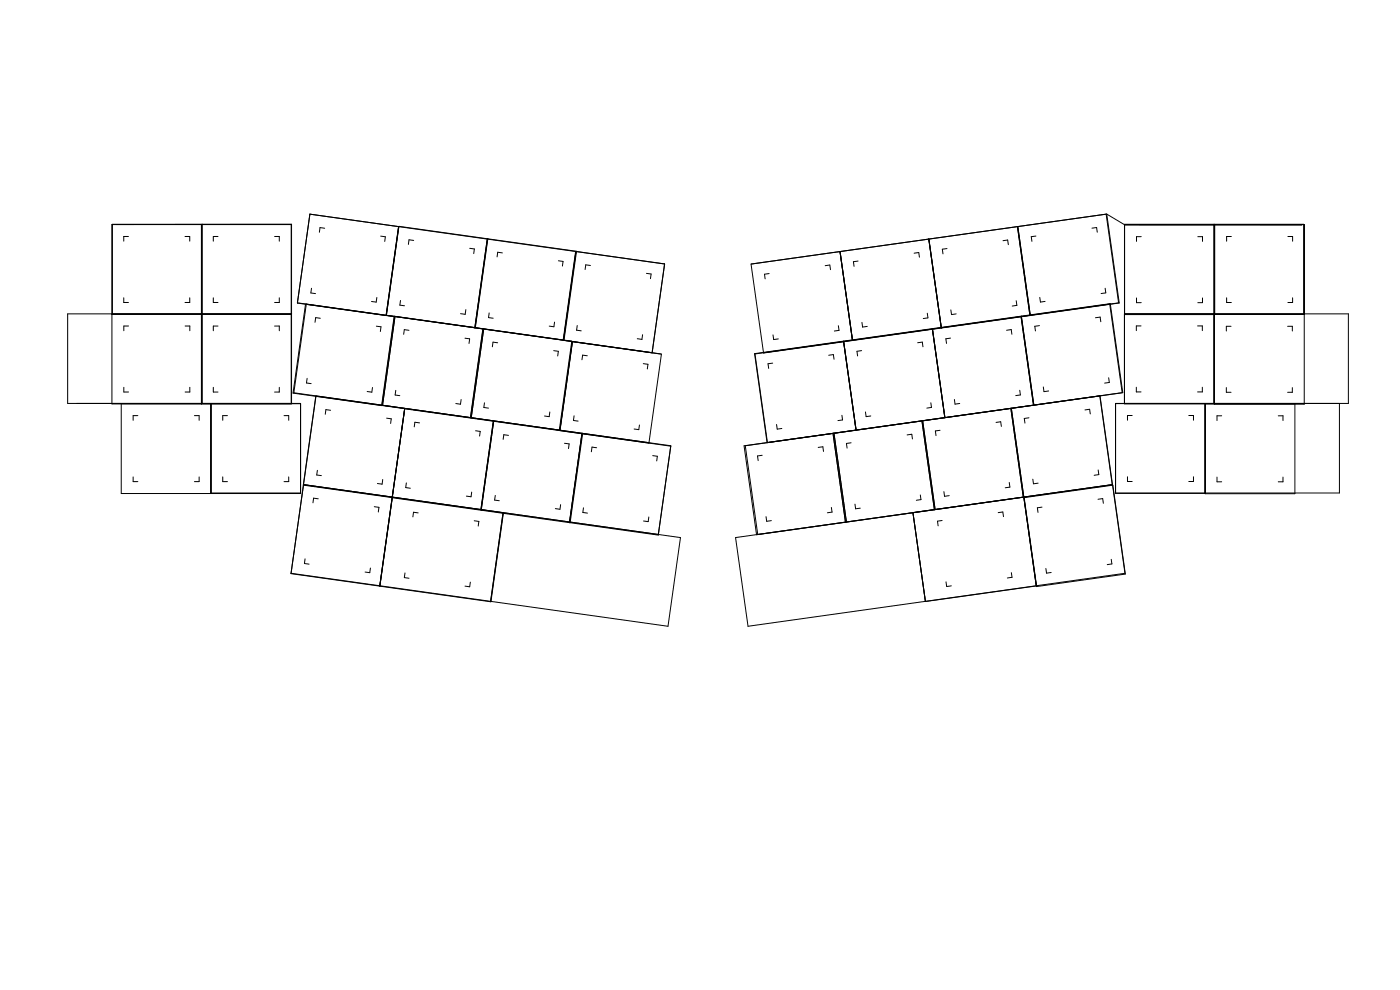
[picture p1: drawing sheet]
<svg xmlns="http://www.w3.org/2000/svg" width="297mm" height="210mm" viewBox="0 0 297 210" stroke-linecap="round" stroke-linejoin="round" font-family="sans-serif">
<g fill="none" stroke="#000" stroke-width=".21">
<path d="M27.3 50.2h-1v1M39.3 50.2h1v1M42.7 47.6v38.1M42.8 47.6v38.1M42.9 47.6v38M46.3 50.2h-1v1M58.3 50.2h1v1M61.8 47.6v38.1h-38.1v-19.1h19.1M61.8 47.6h-38.1v19.1l38.1-.1M61.9 47.6h-38v19M61.9 47.6v38M68.9 48.4l-1-.1-.1 1"/>
<path d="M80.8 50.1l1 .1-.2 1M84.6 48.1l-2.7 18.8M87.8 51l-1-.1-.2 1M99.6 52.7l1 .1-.1 1M103.4 50.7l-2.7 18.8M103.4 50.7l-2.6 18.8M103.5 50.7l-2.7 18.8M106.6 53.6l-1-.1-.2 1M118.5 55.3l1 .2-.2 .9M122.1 53.3l-2.6 18.9M122.2 53.4l-2.7 18.8M122.3 53.3l-2.6 18.9"/>
<path d="M125.3 56.3l-1-.1-.2 1M137.1 58l1 .1-.1 1M141 56l-75.3-10.6-2.6 18.9 20.6 2.9-2.7 18.8M163.2 58l-1 .2 .1 1M175.1 56.4l.9-.2 .2 1M178.2 53.4l37.7-5.3 2.7 18.8M178.2 53.4l-18.9 2.6 2.7 18.9 54.6-7.7 2.7 18.8M178.2 53.4l2.7 18.8-20.7 2.9 2.6 18.8M182 55.4l-1 .1 .2 1M193.9 53.7l1-.1 .1 1M197 50.7l2.7 18.8M200.9 52.7l-1 .2 .1 1"/>
<path d="M212.8 51.1l1-.2 .1 1M219.8 50.1l-1 .1 .1 1M231.6 48.4l1-.1 .2 1M234.7 45.4l2.6 18.8-56.5 8-2.6-18.8M234.8 45.4l-19 2.7 2.7 18.8M234.8 45.4l2.6 18.9-37.7 5.3-2.6-18.9M234.8 45.4l3.8 2.3h37.6M242.1 50.2h-1v1M254.1 50.2h1v1M257.6 47.6v38M257.6 47.7v38h19.1v-19M261.2 50.2h-1v1"/>
<path d="M273.2 50.2h1v1M26.3 63.2v1h1M27.3 69.2h-1v1M39.3 69.2h1v1M40.3 63.2v1h-1M45.3 63.2v1h1M46.3 69.2h-1v1M58.3 69.2h1v1M59.3 63.2v1h-1M61.9 66.6h-47.5v19h49.4v19h-19M63.1 64.2l77.1 10.9M64.8 64.5l-2.6 18.9 80.1 11.2"/>
<path d="M65 64.5l-2.7 18.8 23.6 3.3-5.3 37.7M66.1 61.2l-.2 .9 1 .2M68 67.5l-1-.1-.2 1M79.8 69.2l1 .1-.1 1M79.9 63.1l-.1 1-1-.1M82 66.9l2.6-18.9 56.4 8-2.7 18.8M83.8 67.2l-2.7 18.8M85 63.7l-.2 1 1 .2M86.8 70.1l-1-.2-.2 1M98.6 71.7l1 .2-.1 1M98.8 65.7l-.1 1-1-.2M102.4 69.7l-2.6 18.9 2.7-18.9"/>
<path d="M102.6 69.8l-2.6 18.8M103.8 66.4l-.2 1 1 .1M105.6 72.7l-1-.1-.2 1M117.5 74.4l1 .1-.2 1M117.6 68.3l-.1 1-1-.1M121.4 72.4l-2.6 18.9M122.5 69.1l-.2 .9 1 .2M124.6 75.5l-1-.2-.1 1M136.3 71l-.1 1-1-.1M136.5 77.1l1 .2-.2 1M163.9 77l-1 .2 .2 1M164 71l.1 1 1-.1"/>
<path d="M175.8 75.4l1-.2 .1 1M177.9 69.1l.1 1-1 .1M178.9 72.4l2.7 18.9M182.8 74.4l-1 .1 .1 1M182.9 68.4l.1 1 1-.2M194.7 72.7l1-.1 .1 1M196.7 66.4l.2 1-1 .2M197.8 69.7l2.6 18.9M197.8 69.7l-37.7 5.3 2.6 18.9M201.7 71.7l-1 .2 .1 1M201.7 65.7l.2 1 .9-.1M213.5 70.1l1-.2 .2 1"/>
<path d="M215.6 63.8l.1 1-1 .1M216.7 67.1l-18.9 2.6M216.7 67.1l2.6 18.8-42.4 6 2.7 18.8-18.9 2.7-2.6-18.8M216.7 67.1l18.8-2.7 2.7 18.9-42.5 6 2.7 18.8M220.5 69.1l-1 .1 .2 1M220.6 63.1l.1 1 1-.2M232.4 67.4l1-.1 .1 1M234.4 61.1l.2 1-1 .2M235.4 64.5l2.7 18.8M238.6 66.6h47.5v19h-49.4v19.1h19v-19.1M241.1 63.2v1h1M242.1 69.1h-1v1"/>
<path d="M254.1 69.1h1v1M255.1 63.2v1h-1M257.7 66.7v-19.1h19v19.1h-38.1M260.2 63.2v1h1M261.2 69.2h-1v1M273.2 69.2h1v1M274.2 63.2v1h-1M276.6 66.6v-19h-38l-.1 38.1h19.1v-19.1h-19.1M25.7 85.6h38.1v19.1h-38.1zM26.3 82.2v1h1M29.2 88.2h-1v1M40.3 82.2v1h-1"/>
<path d="M41.2 88.2h1v1M44.7 85.6v19.1M44.8 85.6v19.1M45.3 82.2v1h1M48.3 88.2h-1v1M59.3 82.2v1h-1M60.3 88.2h1v1M65.2 80.3l-.2 .9 1 .2M67 84l-2.7 18.9 75.4 10.6 2.6-18.9-61.3-8.7 2.6-18.8 37.7 5.3-2.6 18.8M67 84l-5.3 37.7 42.4 6 2.7-18.9M67.3 99.8l-.1 1 1 .1M70.1 87l-1-.1-.1 1"/>
<path d="M79 82.2l-.1 1-1-.1M82 88.7l1 .1-.1 1M84 82.8l-.2 1 1 .1M89 89.7l-1-.1-.1 1M97.8 84.8l-.1 .9-1-.1M100.9 91.4l1 .1-.2 1M102.8 85.4l-.2 1 1 .2M104.7 89.3l-2.7 18.8M104.7 89.4l-2.6 18.8M107.9 92.4l-1-.2-.2 1M116.6 87.4l-.1 1-1-.2M118.8 91.3l2.7-18.8 18.8 2.6-2.6 18.9"/>
<path d="M119.8 94l.9 .2-.1 1M121.8 88.2l-.1 1 .9 .1M123.5 91.9l-2.7 19M123.6 92l-2.7 18.9M126.6 95l-1-.2-.1 1M135.7 90.2l-.2 .9-1-.1M138.5 96.7l1 .1-.2 1M161.7 96.6l-1 .1 .1 1M164.7 90l.2 1 1-.1M173.6 94.9l1-.1 .1 1M176.7 91.9l2.7 18.9 56.6-8M178.6 88.1l.1 1-.9 .1"/>
<path d="M180.6 93.9l-1 .2 .1 1M183.6 87.4l.1 1 1-.2M192.4 92.3l1-.2 .2 1M197.5 85.4l.1 1-1 .2M199.4 91.3l-1 .1 .2 1M202.5 84.7l.1 1 1-.1M211.3 89.6l1-.1 .1 1M214.5 86.6l5.4 37.8 18.8-2.6-2.6-18.9-18.9 2.7M216.3 82.8l.2 1-1 .1M218.3 88.6l-1 .2 .1 1M221.3 82.1l.2 1 1-.2M230.2 87l1-.2 .1 1"/>
<path d="M233 99.7l.1 1-1 .1M233.3 84l2.7 18.8-18.9 2.7-2.7-18.9M233.4 84l5.3 37.6-42.4 6-2.6-18.9M235.2 80.1l.1 1-1 .2M240.2 88.1h-1v1M241.1 82.1v1h1M252.2 88.1h1v1M255.1 82.1v1h-1M255.7 85.6v19.1h19v-19h-19M259.2 88.2h-1v1M260.2 82.2v1h1M271.2 88.2h1v1"/>
<path d="M274.2 82.2v1h-1M284.2 85.6v19h-47.5M28.2 101.2v1h1M42.2 101.2v1h-1M47.3 101.2v1h1M61.3 101.2v1h-1M64.4 102.8l56.4 7.9M64.7 118.5l-.1 1 1 .2M67.5 105.8l-1-.1-.1 1M79.4 107.5l1 .1-.1 1M81.2 101.7l-.1 1-1-.1M83.2 105.5l-2.6 18.8"/>
<path d="M86.2 102.4l-.1 1 1 .2M88.7 108.8l-1-.1-.1 1M100.1 104.4l-.2 1-1-.2M100.6 110.5l1 .1-.2 1M105.1 105.1l-.2 1 1 .1M118.9 107l-.1 1-1-.1M123.8 107.7l-.2 1 1 .1M137.6 109.7l-.1 1-1-.2M162.5 109.6l.2 1 .9-.2M176.4 107.6l.1 1-1 .2M181.4 106.9l.1 1 1-.1M195.2 105l.2 1-1 .1"/>
<path d="M198.2 108.1l-2.6-18.8-37.7 5.3 2.6 18.8M199.9 110.4l-1 .2 .1 .9M200.2 104.3l.2 1 1-.2M211.8 108.7l.9-.1 .2 1M214.1 102.3l.1 1-.9 .2M219.1 101.6l.1 1 1-.1M221.1 107.6l-1 .1 .1 1M232.9 105.9l1-.1 .2 1M235.7 118.6l.2 1-1 .2M239.2 101.1v1h1M253.2 101.1v1h-1M258.2 101.2v1h1"/>
<path d="M272.2 101.2v1h-1M61.8 121.6l79.9 11.3 2.7-18.9-37.7-5.3-2.6 18.9M78.6 120.5l-.2 1-.9-.2M85.9 121.5l-.1 1 1 .2M99.8 123.5l-.2 1-1-.2M200.7 123.4l.1 1 1-.1M214.6 121.5l.1 1-1 .1M219.8 124.3l-61.1 8.6-2.7-18.9 61.3-8.6 2.6 18.9M221.9 120.6l.1 1 1-.2"/>
</g>
</svg>
